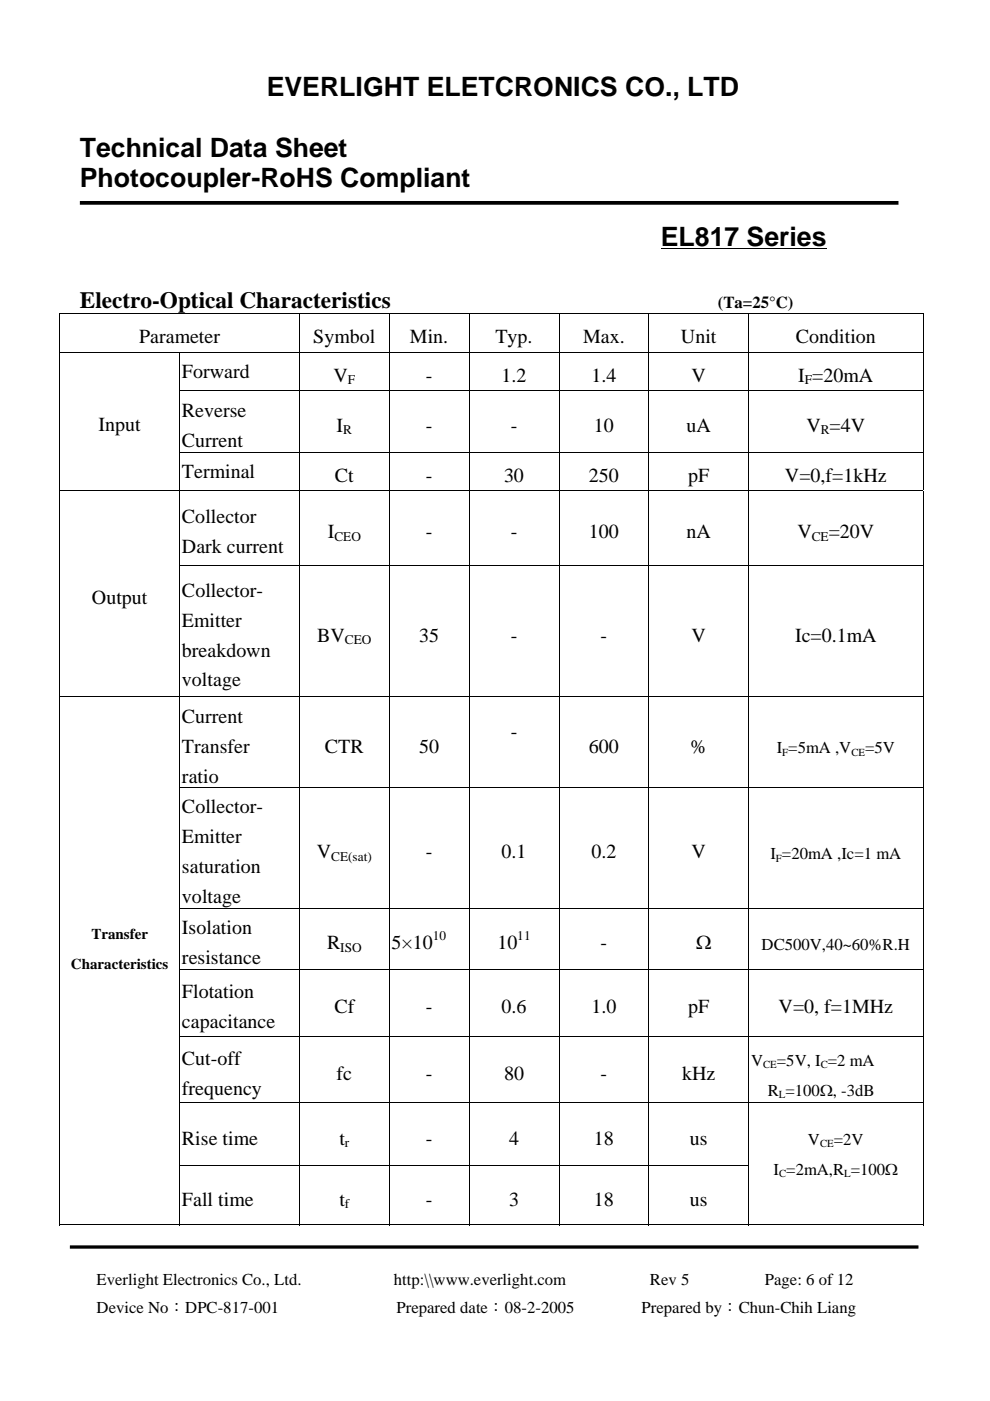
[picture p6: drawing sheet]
<svg xmlns="http://www.w3.org/2000/svg" width="210mm" height="297mm" viewBox="0 0 210 297" stroke-linecap="round" stroke-linejoin="round" font-family="sans-serif">
<defs><g id="words">
<g font-size="5.7">
<text x="56.6" y="20.3">EVERLIGHT ELETCRONICS CO., LTD</text>
<text x="16.9" y="33.2">Technical Data Sheet</text>
<text x="16.9" y="39.7">Photocoupler-RoHS Compliant</text>
<text x="140.1" y="52.1">EL817 Series</text>
</g>
<text font-size="4.9" x="16.9" y="65.4">Electro-Optical Characteristics</text>
<g font-size="4.2">
<text x="29.5" y="72.8">Parameter</text>
<text x="66.4" y="72.8">Symbol</text>
<text x="86.9" y="72.8">Min.</text>
<text x="105" y="72.8">Typ.</text>
<text x="123.6" y="72.8">Max.</text>
<text x="144.4" y="72.8">Unit</text>
<text x="168.8" y="72.8">Condition</text>
<text x="38.6" y="80.1">Forward</text>
<text x="70.7" y="80.9">V</text>
<text x="90.3" y="80.9">-</text>
<text x="106.3" y="80.9">1.2</text>
<text x="125.4" y="80.9">1.4</text>
<text x="146.6" y="80.9">V</text>
<text x="169.2" y="80.9">I =20mA</text>
<text x="38.6" y="88.4">Reverse</text>
<text x="20.9" y="91.5">Input</text>
<text x="38.6" y="94.7">Current</text>
<text x="71.4" y="91.5">I</text>
<text x="90.3" y="91.5">-</text>
<text x="108.3" y="91.5">-</text>
<text x="125.9" y="91.5">10</text>
<text x="145.6" y="91.5">uA</text>
<text x="171" y="91.5">V =4V</text>
<text x="38.6" y="101.4">Terminal</text>
<text x="71" y="102.2">Ct</text>
<text x="90.3" y="102.2">-</text>
<text x="106.9" y="102.2">30</text>
<text x="124.9" y="102.2">250</text>
<text x="145.9" y="102.2">pF</text>
<text x="166.4" y="102.2">V=0,f=1kHz</text>
<text x="38.6" y="111">Collector</text>
<text x="38.6" y="117.3">Dark current</text>
<text x="69.5" y="114.1">I</text>
<text x="90.3" y="114.1">-</text>
<text x="108.3" y="114.1">-</text>
<text x="124.9" y="114.1">100</text>
<text x="145.6" y="114.1">nA</text>
<text x="169.1" y="114.1">V</text>
<text x="175.7" y="114.1">=20V</text>
<text x="19.5" y="128">Output</text>
<text x="38.6" y="126.5">Collector-</text>
<text x="38.6" y="132.8">Emitter</text>
<text x="67.3" y="136">BV</text>
<text x="88.9" y="136">35</text>
<text x="108.3" y="136">-</text>
<text x="127.3" y="136">-</text>
<text x="146.6" y="136">V</text>
<text x="168.6" y="136">Ic=0.1mA</text>
<text x="38.6" y="139.2">breakdown</text>
<text x="38.6" y="145.5">voltage</text>
<text x="38.6" y="153.2">Current</text>
<text x="38.6" y="159.6">Transfer</text>
<text x="68.9" y="159.6">CTR</text>
<text x="88.9" y="159.6">50</text>
<text x="108.3" y="156.4">-</text>
<text x="124.9" y="159.6">600</text>
<text x="146.4" y="159.6">%</text>
<text x="38.6" y="165.9">ratio</text>
<text x="38.6" y="172.5">Collector-</text>
<text x="38.6" y="178.8">Emitter</text>
<text x="38.6" y="185.2">saturation</text>
<text x="67.2" y="182">V</text>
<text x="90.3" y="182">-</text>
<text x="106.3" y="182">0.1</text>
<text x="125.4" y="182">0.2</text>
<text x="146.6" y="182">V</text>
<text x="38.6" y="191.5">voltage</text>
<text x="38.6" y="198.1">Isolation</text>
<text x="69.3" y="201.3">R</text>
<text x="83" y="201.3">5×10</text>
<text x="105.5" y="201.3">10</text>
<text x="127.3" y="201.3">-</text>
<text x="147.6" y="201.3">Ω</text>
<text x="38.6" y="204.4">resistance</text>
<text x="38.6" y="211.7">Flotation</text>
<text x="70.9" y="214.8">Cf</text>
<text x="90.3" y="214.8">-</text>
<text x="106.4" y="214.8">0.6</text>
<text x="125.4" y="214.8">1.0</text>
<text x="145.9" y="214.8">pF</text>
<text x="165.1" y="214.8">V=0, f=1MHz</text>
<text x="38.6" y="218">capacitance</text>
<text x="38.6" y="225.8">Cut-off</text>
<text x="38.6" y="232.1">frequency</text>
<text x="71.4" y="229">fc</text>
<text x="90.3" y="229">-</text>
<text x="106.9" y="229">80</text>
<text x="127.3" y="229">-</text>
<text x="144.6" y="229">kHz</text>
<text x="38.6" y="242.7">Rise time</text>
<text x="71.9" y="242.7">t</text>
<text x="90.3" y="242.7">-</text>
<text x="107.9" y="242.7">4</text>
<text x="125.9" y="242.7">18</text>
<text x="146.3" y="242.7">us</text>
<text x="38.6" y="255.6">Fall time</text>
<text x="72" y="255.6">t</text>
<text x="90.3" y="255.6">-</text>
<text x="107.9" y="255.6">3</text>
<text x="125.9" y="255.6">18</text>
<text x="146.3" y="255.6">us</text>
</g>
<g font-size="3.5">
<text x="152.2" y="65.4">(Ta=25°C)</text>
<text x="164.7" y="159.7">I =5mA ,V</text>
<text x="183.4" y="159.7">=5V</text>
<text x="163.3" y="182.1">I =20mA ,Ic=1 mA</text>
<text x="161.5" y="201.4">DC500V,40~60%R.H</text>
<text x="159.2" y="225.9">V</text>
<text x="164.7" y="225.9">=5V, I =2 mA</text>
<text x="162.8" y="232.3">R =100Ω, -3dB</text>
<text x="171.3" y="242.7">V</text>
<text x="176.8" y="242.7">=2V</text>
<text x="164" y="249">I =2mA,R =100Ω</text>
<text x="20.5" y="272.4">Everlight Electronics Co., Ltd.</text>
<text x="83.5" y="272.4">http:\\www.everlight.com</text>
<text x="137.8" y="272.4">Rev 5</text>
<text x="162.2" y="272.4">Page: 6 of 12</text>
<text x="20.5" y="278.3">Device No：DPC-817-001</text>
<text x="84.1" y="278.3">Prepared date：08-2-2005</text>
<text x="136" y="278.3">Prepared by：Chun-Chih Liang</text>
</g>
<g font-size="3.2">
<text x="19.4" y="199.2">Transfer</text>
<text x="15" y="205.5">Characteristics</text>
</g>
<g font-size="2.8">
<text x="73.7" y="81.4">F</text>
<text x="170.7" y="81.4">F</text>
<text x="72.8" y="92.1">R</text>
<text x="174" y="92.1">R</text>
<text x="70.9" y="114.7">CEO</text>
<text x="172.1" y="114.7">CE</text>
<text x="73.1" y="136.5">CEO</text>
<text x="70.2" y="182.5">CE(sat)</text>
<text x="72.2" y="201.8">ISO</text>
<text x="91.8" y="199.3">10</text>
<text x="109.7" y="199.3">11</text>
<text x="73.1" y="243.2">r</text>
<text x="73.1" y="256.1">f</text>
</g>
<g font-size="2.3">
<text x="165.9" y="160.3">F</text>
<text x="180.5" y="160.3">CE</text>
<text x="164.5" y="182.7">F</text>
<text x="161.8" y="226.5">CE</text>
<text x="174" y="226.5">C</text>
<text x="165.1" y="232.8">L</text>
<text x="173.9" y="243.2">CE</text>
<text x="165.2" y="249.6">C</text>
<text x="179" y="249.6">L</text>
</g>
</g></defs>
<path d="M14.8 264.4h179.9" fill="none" stroke="#000" stroke-width=".71" stroke-linecap="butt"/>
<g fill="none" stroke="#000" stroke-width=".21">
<path d="M140.1 52.8h35.1M12.6 66.5h183.2M12.6 74.7h183.2M12.7 66.6v8M12.7 74.7v8M38.1 74.7v8M63.5 66.6v8M63.5 74.7v8M82.5 66.6v8M82.5 74.7v8M99.5 66.6v8M99.5 74.7v8"/>
<path d="M118.5 66.6v8M118.5 74.7v8M137.6 66.6v8M137.6 74.7v8M158.8 66.6v8M158.8 74.7v8M195.7 66.6v8M195.7 74.7v8M12.7 82.8v13M12.7 96v7.9M38 82.8h157.8M38 95.9h157.8"/>
<path d="M38.1 82.8v13M38.1 96v7.9M63.5 82.8v13M63.5 96v7.9M82.5 82.8v13M82.5 96v7.9M99.5 82.8v13M99.5 96v7.9M118.5 82.8v13M118.5 96v7.9M137.6 82.8v13M137.6 96v7.9"/>
<path d="M158.8 82.8v13M158.8 96v7.9M195.7 82.8v13M195.7 96v7.9M12.6 104h183.2M12.7 104.1v15.7M12.7 119.9v27.8M38 119.8h157.8M38.1 104.1v15.7M38.1 119.9v27.8M63.5 104.1v15.7M63.5 119.9v27.8"/>
<path d="M82.5 104.1v15.7M82.5 119.9v27.8M99.5 104.1v15.7M99.5 119.9v27.8M118.5 104.1v15.7M118.5 119.9v27.8M137.6 104.1v15.7M137.6 119.9v27.8M158.8 104.1v15.7M158.8 119.9v27.8M195.7 104.1v15.7M195.7 119.9v27.8"/>
<path d="M12.6 147.8h183.2M12.7 147.8v19.1M38.1 147.8v19.1M63.5 147.8v19.1M82.5 147.8v19.1M99.5 147.8v19.1M118.5 147.8v19.1M137.6 147.8v19.1M158.8 147.8v19.1M195.7 147.8v19.1M12.7 167.1v25.4M38 167h157.8"/>
<path d="M38.1 167.1v25.4M63.5 167.1v25.4M82.5 167.1v25.4M99.5 167.1v25.4M118.5 167.1v25.4M137.6 167.1v25.4M158.8 167.1v25.4M195.7 167.1v25.4M12.7 192.6v12.9M38 192.6h157.8M38.1 192.6v12.9M63.5 192.6v12.9"/>
<path d="M82.5 192.6v12.9M99.5 192.6v12.9M118.5 192.6v12.9M137.6 192.6v12.9M158.8 192.6v12.9M195.7 192.6v12.9M12.7 205.7v13.9M12.7 219.8v13.9M38 205.6h157.8M38 219.7h157.8M38.1 205.7v13.9M38.1 219.8v13.9"/>
<path d="M63.5 205.7v13.9M63.5 219.8v13.9M82.5 205.7v13.9M82.5 219.8v13.9M99.5 205.7v13.9M99.5 219.8v13.9M118.5 205.7v13.9M118.5 219.8v13.9M137.6 205.7v13.9M137.6 219.8v13.9M158.8 205.7v13.9M158.8 219.8v13.9"/>
<path d="M195.7 205.7v13.9M195.7 219.8v13.9M12.7 233.9v13.1M38 233.8h157.8M38.1 233.9v13.1M63.5 233.9v13.1M82.5 233.9v13.1M99.5 233.9v13.1M118.5 233.9v13.1M137.6 233.9v13.1M158.8 233.9v13.1M195.7 233.9v13.1"/>
<path d="M12.6 259.7h25.4M12.7 247.2v12.6M38 247.1h120.8M38.1 247.2v12.6M38.2 259.7h25.2M63.5 247.2v12.6M63.6 259.7h18.9M82.5 247.2v12.6M82.6 259.7h16.8M99.5 247.2v12.6M99.6 259.7h18.8M118.5 247.2v12.6"/>
<path d="M118.6 259.7h18.9M137.6 247.2v12.6M137.7 259.7h21M158.8 247.2v12.6M158.8 259.7h36.8M195.7 247.2v12.6"/>
</g>
<path d="M16.9 43h173.6" fill="none" stroke="#000" stroke-width=".79" stroke-linecap="butt"/>
<g fill="#000">
<path d="M12.6 66.5h.2v.1h-.2zM195.6 66.5h.2v.1h-.2zM12.6 82.7h.2v.1h-.2zM12.6 95.8h.2v.2h-.2zM12.6 119.8h.2v.1h-.2zM12.6 166.9h.2v.2h-.2zM12.6 192.5h.2v.1h-.2zM12.6 205.5h.2v.2h-.2zM12.6 219.6h.2v.2h-.2zM12.6 233.7h.2v.2h-.2zM12.6 247h.2v.2h-.2zM195.6 247h.2v.2h-.2z"/>
<path d="M195.6 259.6h.2v.2h-.2z"/>
</g>
<use href="#words"/>
</svg>
